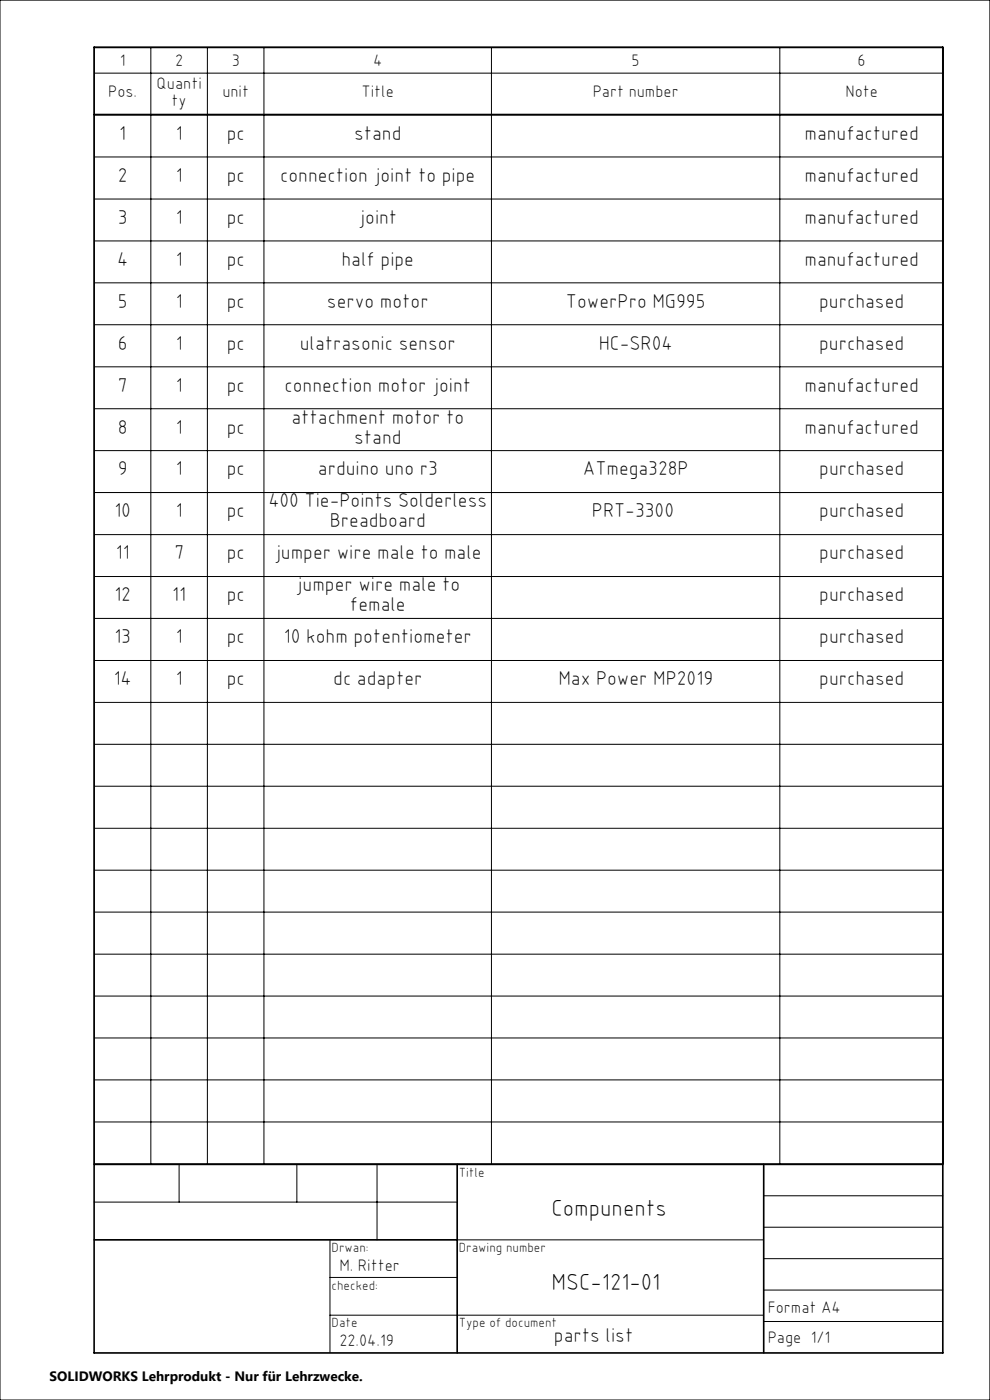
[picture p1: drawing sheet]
<svg xmlns="http://www.w3.org/2000/svg" width="210mm" height="297mm" viewBox="0 0 210 297" stroke-linecap="round" stroke-linejoin="round" font-family="sans-serif">
<defs><g id="words">
<g font-size="4.9">
<text x="117" y="258">Compunents</text>
<text x="117" y="273.6">MSC-121-01</text>
</g>
<g font-size="4.2">
<text x="25.3" y="29.7">1</text>
<text x="37.3" y="29.7">1</text>
<text x="48.1" y="29.7">pc</text>
<text x="75.1" y="29.7">stand</text>
<text x="170.7" y="29.7">manufactured</text>
<text x="25" y="38.6">2</text>
<text x="37.3" y="38.6">1</text>
<text x="48.1" y="38.6">pc</text>
<text x="59.4" y="38.6">connection joint to pipe</text>
<text x="170.7" y="38.6">manufactured</text>
<text x="25" y="47.5">3</text>
<text x="37.3" y="47.5">1</text>
<text x="48.1" y="47.5">pc</text>
<text x="76" y="47.5">joint</text>
<text x="170.7" y="47.5">manufactured</text>
<text x="24.8" y="56.4">4</text>
<text x="37.3" y="56.4">1</text>
<text x="48.1" y="56.4">pc</text>
<text x="72.5" y="56.4">half pipe</text>
<text x="170.7" y="56.4">manufactured</text>
<text x="25" y="65.3">5</text>
<text x="37.3" y="65.3">1</text>
<text x="48.1" y="65.3">pc</text>
<text x="69.3" y="65.3">servo motor</text>
<text x="120.1" y="65.3">TowerPro MG995</text>
<text x="173.8" y="65.3">purchased</text>
<text x="25" y="74.2">6</text>
<text x="37.3" y="74.2">1</text>
<text x="48.1" y="74.2">pc</text>
<text x="63.6" y="74.2">ulatrasonic sensor</text>
<text x="127" y="74.2">HC-SR04</text>
<text x="173.8" y="74.2">purchased</text>
<text x="25" y="83.1">7</text>
<text x="37.3" y="83.1">1</text>
<text x="48.1" y="83.1">pc</text>
<text x="60.3" y="83.1">connection motor joint</text>
<text x="170.7" y="83.1">manufactured</text>
<text x="61.8" y="89.9">attachment motor to</text>
<text x="25" y="92">8</text>
<text x="37.3" y="92">1</text>
<text x="48.1" y="92">pc</text>
<text x="75.1" y="94.1">stand</text>
<text x="170.7" y="92">manufactured</text>
<text x="25" y="100.9">9</text>
<text x="37.3" y="100.9">1</text>
<text x="48.1" y="100.9">pc</text>
<text x="67.4" y="100.9">arduino uno r3</text>
<text x="123.6" y="100.9">ATmega328P</text>
<text x="173.8" y="100.9">purchased</text>
<text x="56.9" y="107.7">400 Tie-Points Solderless</text>
<text x="24.3" y="109.8">10</text>
<text x="37.3" y="109.8">1</text>
<text x="48.1" y="109.8">pc</text>
<text x="70" y="111.9">Breadboard</text>
<text x="125.5" y="109.8">PRT-3300</text>
<text x="173.8" y="109.8">purchased</text>
<text x="24.6" y="118.7">11</text>
<text x="37" y="118.7">7</text>
<text x="48.1" y="118.7">pc</text>
<text x="58.1" y="118.7">jumper wire male to male</text>
<text x="173.8" y="118.7">purchased</text>
<text x="62.7" y="125.5">jumper wire male to</text>
<text x="24.3" y="127.6">12</text>
<text x="36.6" y="127.6">11</text>
<text x="48.1" y="127.6">pc</text>
<text x="74.2" y="129.7">female</text>
<text x="173.8" y="127.6">purchased</text>
<text x="24.3" y="136.5">13</text>
<text x="37.3" y="136.5">1</text>
<text x="48.1" y="136.5">pc</text>
<text x="60.2" y="136.5">10 kohm potentiometer</text>
<text x="173.8" y="136.5">purchased</text>
<text x="24.1" y="145.4">14</text>
<text x="37.3" y="145.4">1</text>
<text x="48.1" y="145.4">pc</text>
<text x="70.7" y="145.4">dc adapter</text>
<text x="118.5" y="145.4">Max Power MP2019</text>
<text x="173.8" y="145.4">purchased</text>
<text x="117.5" y="284.6">parts list</text>
</g>
<g font-size="3.5">
<text x="25.4" y="14">1</text>
<text x="37.1" y="14">2</text>
<text x="49.1" y="14">3</text>
<text x="79.1" y="14">4</text>
<text x="134" y="14">5</text>
<text x="181.9" y="14">6</text>
<text x="22.9" y="20.6">Pos.</text>
<text x="33.2" y="18.9">Quanti</text>
<text x="36.4" y="22.4">ty</text>
<text x="47.2" y="20.6">unit</text>
<text x="76.7" y="20.6">Title</text>
<text x="125.7" y="20.6">Part number</text>
<text x="179.3" y="20.6">Note</text>
<text x="72" y="269.7">M. Ritter</text>
<text x="162.8" y="278.5">Format A4</text>
<text x="72" y="285.6">22.04.19</text>
<text x="162.8" y="284.9">Page 1/1</text>
</g>
<text font-size="2.9" x="10.5" y="292.9">SOLIDWORKS Lehrprodukt - Nur für Lehrzwecke.</text>
<g font-size="2.8">
<text x="97.3" y="249.6">Title</text>
<text x="70.3" y="265.5">Drwan:</text>
<text x="97.3" y="265.5">Drawing number</text>
<text x="70.3" y="273.6">checked:</text>
<text x="70.3" y="281.5">Date</text>
<text x="97.3" y="281.5">Type of document</text>
</g>
</g></defs>
<g fill="none" stroke="#000" stroke-width=".21">
<path d="M0 0h210v297h-210zM20 10.1h180.1v236.8h-180.1zM20 15.5h180.1M32 10.1v236.8M44 10.1v236.8M56 10.1v236.8M104.2 10.1v236.8M165.4 10.1v236.8M20 24.4h180.1M20 33.3h180.1M20 42.2h180.1M20 51.1h180.1"/>
<path d="M20 60h180.1M20 68.9h180.1M20 77.8h180.1M20 86.7h180.1M20 95.6h180.1M20 104.5h180.1M20 113.4h180.1M20 122.3h180.1M20 131.2h180.1M20 140.1h180.1M20 149h180.1M20 157.9h180.1"/>
<path d="M20 166.8h180.1M20 175.7h180.1M20 184.6h180.1M20 193.5h180.1M20 202.4h180.1M20 211.3h180.1M20 220.2h180.1M20 229.1h180.1M20 238h180.1M20 255h77M20 247h180M38 247v8"/>
<path d="M63 247v8M80 247v16M162 253.7h38M70 263v24M70 279h92M70 271h27M97 263h65M162 260.3h38M162 267h38M162 273.7h38M162 280.3h38"/>
</g>
<path d="M20 10h180v277h-180zM20 24.3h180M20 247h180M97 247v40M162 247v40M20 263h77" fill="none" stroke="#000" stroke-width=".35"/>
<use href="#words"/>
</svg>
